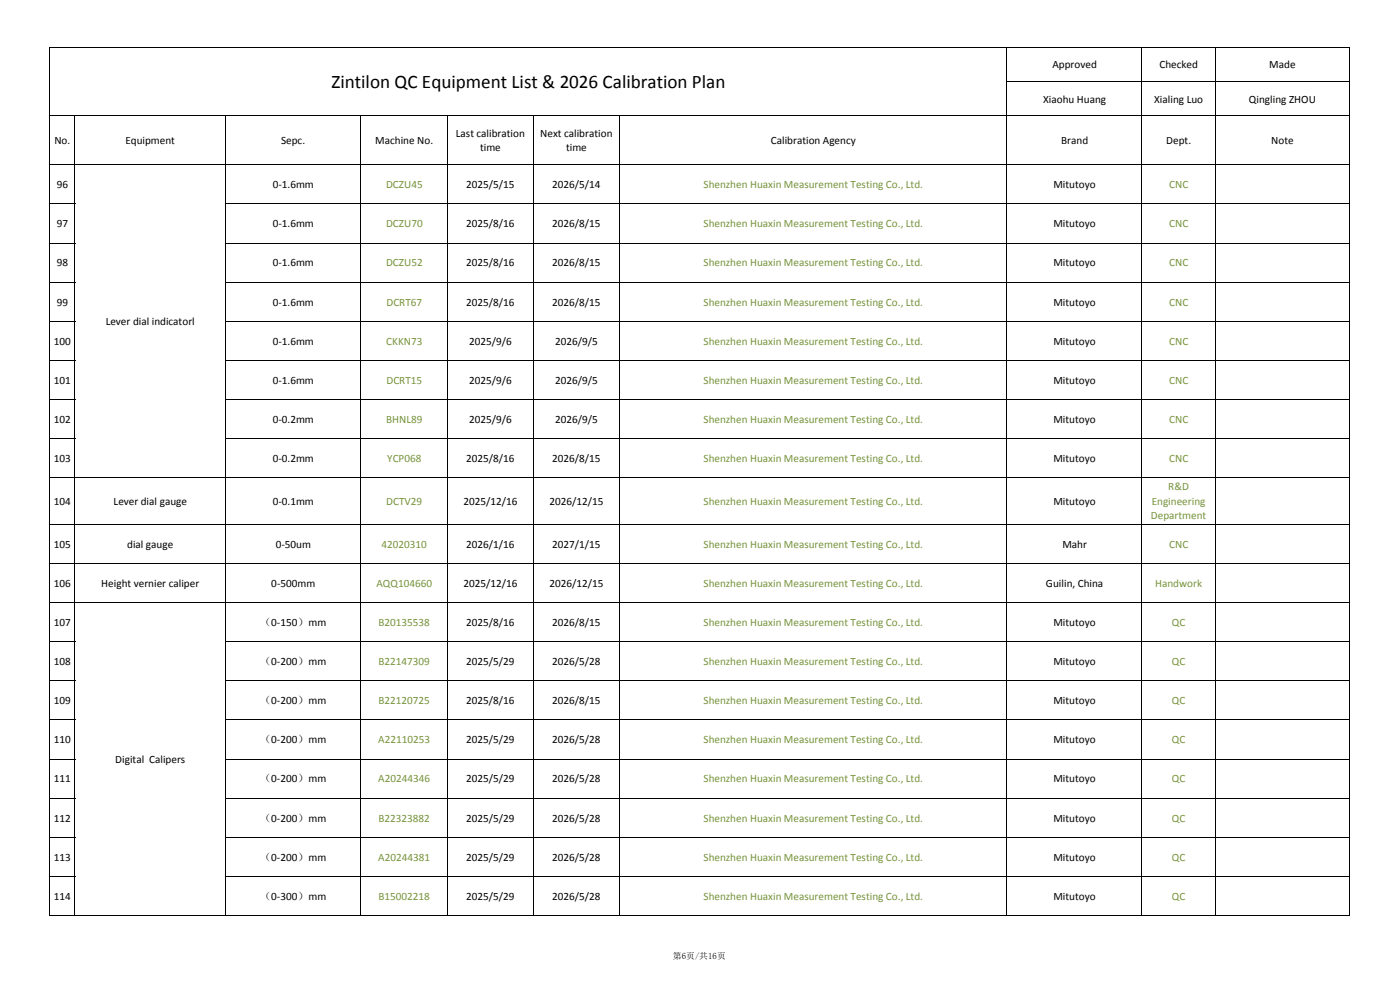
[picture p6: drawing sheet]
<svg xmlns="http://www.w3.org/2000/svg" width="297mm" height="210mm" viewBox="0 0 297 210" stroke-linecap="round" stroke-linejoin="round" font-family="sans-serif">
<defs><g id="words">
<text font-size="4.1" x="70.3" y="18.7">Zintilon QC Equipment List &amp; 2026 Calibration Plan</text>
<g font-size="2.4">
<text x="223.2" y="14.5">Approved</text>
<text x="246" y="14.5">Checked</text>
<text x="269.3" y="14.5">Made</text>
<text x="221.3" y="21.8">Xiaohu Huang</text>
<text x="244.8" y="21.8">Xialing Luo</text>
<text x="264.9" y="21.8">Qingling ZHOU</text>
<text x="96.7" y="29">Last calibration</text>
<text x="114.6" y="29">Next calibration</text>
<text x="11.5" y="30.6">No.</text>
<text x="26.6" y="30.6">Equipment</text>
<text x="59.6" y="30.6">Sepc.</text>
<text x="79.6" y="30.6">Machine No.</text>
<text x="101.8" y="32.1">time</text>
<text x="120.1" y="32.1">time</text>
<text x="163.5" y="30.6">Calibration Agency</text>
<text x="225.1" y="30.6">Brand</text>
<text x="247.4" y="30.6">Dept.</text>
<text x="269.7" y="30.6">Note</text>
<text x="12" y="39.9">96</text>
<text x="57.8" y="39.9">0-1.6mm</text>
<text x="98.9" y="39.9">2025/5/15</text>
<text x="117.2" y="39.9">2026/5/14</text>
<text x="223.5" y="39.9">Mitutoyo</text>
<text x="12" y="48.2">97</text>
<text x="57.8" y="48.2">0-1.6mm</text>
<text x="98.9" y="48.2">2025/8/16</text>
<text x="117.2" y="48.2">2026/8/15</text>
<text x="223.5" y="48.2">Mitutoyo</text>
<text x="12" y="56.5">98</text>
<text x="57.8" y="56.5">0-1.6mm</text>
<text x="98.9" y="56.5">2025/8/16</text>
<text x="117.2" y="56.5">2026/8/15</text>
<text x="223.5" y="56.5">Mitutoyo</text>
<text x="12" y="64.8">99</text>
<text x="57.8" y="64.8">0-1.6mm</text>
<text x="98.9" y="64.8">2025/8/16</text>
<text x="117.2" y="64.8">2026/8/15</text>
<text x="223.5" y="64.8">Mitutoyo</text>
<text x="22.4" y="69">Lever dial indicatorl</text>
<text x="11.5" y="73.1">100</text>
<text x="57.8" y="73.1">0-1.6mm</text>
<text x="99.5" y="73.1">2025/9/6</text>
<text x="117.8" y="73.1">2026/9/5</text>
<text x="223.5" y="73.1">Mitutoyo</text>
<text x="11.5" y="81.4">101</text>
<text x="57.8" y="81.4">0-1.6mm</text>
<text x="99.5" y="81.4">2025/9/6</text>
<text x="117.8" y="81.4">2026/9/5</text>
<text x="223.5" y="81.4">Mitutoyo</text>
<text x="11.5" y="89.7">102</text>
<text x="57.8" y="89.7">0-0.2mm</text>
<text x="99.5" y="89.7">2025/9/6</text>
<text x="117.8" y="89.7">2026/9/5</text>
<text x="223.5" y="89.7">Mitutoyo</text>
<text x="11.5" y="98">103</text>
<text x="57.8" y="98">0-0.2mm</text>
<text x="98.9" y="98">2025/8/16</text>
<text x="117.2" y="98">2026/8/15</text>
<text x="223.5" y="98">Mitutoyo</text>
<text x="11.5" y="107.1">104</text>
<text x="24.1" y="107.1">Lever dial gauge</text>
<text x="57.8" y="107.1">0-0.1mm</text>
<text x="98.3" y="107.1">2025/12/16</text>
<text x="116.6" y="107.1">2026/12/15</text>
<text x="223.5" y="107.1">Mitutoyo</text>
<text x="11.5" y="116.2">105</text>
<text x="27" y="116.2">dial gauge</text>
<text x="58.5" y="116.2">0-50um</text>
<text x="98.9" y="116.2">2026/1/16</text>
<text x="117.2" y="116.2">2027/1/15</text>
<text x="225.4" y="116.2">Mahr</text>
<text x="11.5" y="124.5">106</text>
<text x="21.5" y="124.5">Height vernier caliper</text>
<text x="57.6" y="124.5">0-500mm</text>
<text x="98.3" y="124.5">2025/12/16</text>
<text x="116.6" y="124.5">2026/12/15</text>
<text x="221.9" y="124.5">Guilin, China</text>
<text x="11.5" y="132.8">107</text>
<text x="55.2" y="132.8">（0-150）mm</text>
<text x="98.9" y="132.8">2025/8/16</text>
<text x="117.2" y="132.8">2026/8/15</text>
<text x="223.5" y="132.8">Mitutoyo</text>
<text x="11.5" y="141.1">108</text>
<text x="55.2" y="141.1">（0-200）mm</text>
<text x="98.9" y="141.1">2025/5/29</text>
<text x="117.2" y="141.1">2026/5/28</text>
<text x="223.5" y="141.1">Mitutoyo</text>
<text x="11.5" y="149.4">109</text>
<text x="55.2" y="149.4">（0-200）mm</text>
<text x="98.9" y="149.4">2025/8/16</text>
<text x="117.2" y="149.4">2026/8/15</text>
<text x="223.5" y="149.4">Mitutoyo</text>
<text x="11.5" y="157.7">110</text>
<text x="24.4" y="161.8">Digital Calipers</text>
<text x="55.2" y="157.7">（0-200）mm</text>
<text x="98.9" y="157.7">2025/5/29</text>
<text x="117.2" y="157.7">2026/5/28</text>
<text x="223.5" y="157.7">Mitutoyo</text>
<text x="11.5" y="166">111</text>
<text x="55.2" y="166">（0-200）mm</text>
<text x="98.9" y="166">2025/5/29</text>
<text x="117.2" y="166">2026/5/28</text>
<text x="223.5" y="166">Mitutoyo</text>
<text x="11.5" y="174.3">112</text>
<text x="55.2" y="174.3">（0-200）mm</text>
<text x="98.9" y="174.3">2025/5/29</text>
<text x="117.2" y="174.3">2026/5/28</text>
<text x="223.5" y="174.3">Mitutoyo</text>
<text x="11.5" y="182.5">113</text>
<text x="55.2" y="182.5">（0-200）mm</text>
<text x="98.9" y="182.5">2025/5/29</text>
<text x="117.2" y="182.5">2026/5/28</text>
<text x="223.5" y="182.5">Mitutoyo</text>
<text x="11.5" y="190.8">114</text>
<text x="55.2" y="190.8">（0-300）mm</text>
<text x="98.9" y="190.8">2025/5/29</text>
<text x="117.2" y="190.8">2026/5/28</text>
<text x="223.5" y="190.8">Mitutoyo</text>
</g>
<g font-size="2.4" fill="#76933c">
<text x="81.9" y="39.9">DCZU45</text>
<text x="149.2" y="39.9">Shenzhen Huaxin Measurement Testing Co., Ltd.</text>
<text x="248" y="39.9">CNC</text>
<text x="81.9" y="48.2">DCZU70</text>
<text x="149.2" y="48.2">Shenzhen Huaxin Measurement Testing Co., Ltd.</text>
<text x="248" y="48.2">CNC</text>
<text x="81.9" y="56.5">DCZU52</text>
<text x="149.2" y="56.5">Shenzhen Huaxin Measurement Testing Co., Ltd.</text>
<text x="248" y="56.5">CNC</text>
<text x="82" y="64.8">DCRT67</text>
<text x="149.2" y="64.8">Shenzhen Huaxin Measurement Testing Co., Ltd.</text>
<text x="248" y="64.8">CNC</text>
<text x="81.9" y="73.1">CKKN73</text>
<text x="149.2" y="73.1">Shenzhen Huaxin Measurement Testing Co., Ltd.</text>
<text x="248" y="73.1">CNC</text>
<text x="82" y="81.4">DCRT15</text>
<text x="149.2" y="81.4">Shenzhen Huaxin Measurement Testing Co., Ltd.</text>
<text x="248" y="81.4">CNC</text>
<text x="81.9" y="89.7">BHNL89</text>
<text x="149.2" y="89.7">Shenzhen Huaxin Measurement Testing Co., Ltd.</text>
<text x="248" y="89.7">CNC</text>
<text x="82.1" y="98">YCP068</text>
<text x="149.2" y="98">Shenzhen Huaxin Measurement Testing Co., Ltd.</text>
<text x="248" y="98">CNC</text>
<text x="81.9" y="107.1">DCTV29</text>
<text x="149.2" y="107.1">Shenzhen Huaxin Measurement Testing Co., Ltd.</text>
<text x="244.3" y="107.1">Engineering</text>
<text x="247.8" y="104">R&amp;D</text>
<text x="244.2" y="110.1">Department</text>
<text x="81" y="116.2">42020310</text>
<text x="149.2" y="116.2">Shenzhen Huaxin Measurement Testing Co., Ltd.</text>
<text x="248" y="116.2">CNC</text>
<text x="79.9" y="124.5">AQQ104660</text>
<text x="149.2" y="124.5">Shenzhen Huaxin Measurement Testing Co., Ltd.</text>
<text x="245" y="124.5">Handwork</text>
<text x="80.3" y="132.8">B20135538</text>
<text x="149.2" y="132.8">Shenzhen Huaxin Measurement Testing Co., Ltd.</text>
<text x="248.6" y="132.8">QC</text>
<text x="80.3" y="141.1">B22147309</text>
<text x="149.2" y="141.1">Shenzhen Huaxin Measurement Testing Co., Ltd.</text>
<text x="248.6" y="141.1">QC</text>
<text x="80.3" y="149.4">B22120725</text>
<text x="149.2" y="149.4">Shenzhen Huaxin Measurement Testing Co., Ltd.</text>
<text x="248.6" y="149.4">QC</text>
<text x="80.2" y="157.7">A22110253</text>
<text x="149.2" y="157.7">Shenzhen Huaxin Measurement Testing Co., Ltd.</text>
<text x="248.6" y="157.7">QC</text>
<text x="80.2" y="166">A20244346</text>
<text x="149.2" y="166">Shenzhen Huaxin Measurement Testing Co., Ltd.</text>
<text x="248.6" y="166">QC</text>
<text x="80.3" y="174.3">B22323882</text>
<text x="149.2" y="174.3">Shenzhen Huaxin Measurement Testing Co., Ltd.</text>
<text x="248.6" y="174.3">QC</text>
<text x="80.2" y="182.5">A20244381</text>
<text x="149.2" y="182.5">Shenzhen Huaxin Measurement Testing Co., Ltd.</text>
<text x="248.6" y="182.5">QC</text>
<text x="80.3" y="190.8">B15002218</text>
<text x="149.2" y="190.8">Shenzhen Huaxin Measurement Testing Co., Ltd.</text>
<text x="248.6" y="190.8">QC</text>
</g>
<text font-size="1.9" x="142.7" y="203.5">第6页/共16页</text>
</g></defs>
<g fill="none" stroke="#000" stroke-width=".21">
<path d="M10.4 10h275.9M10.5 9.9v184.4M213.5 17.3h72.8M213.6 9.9v184.4M242.2 9.9v184.4M257.7 9.9v184.4M286.2 9.9v184.4M10.4 24.6h275.9M10.4 35h275.9M15.9 24.5v169.8M47.8 24.5v169.8M76.5 24.5v169.8"/>
<path d="M94.8 24.5v169.8M113.1 24.5v169.8M131.3 24.5v169.8M10.4 43.3h5.5M10.4 51.6h5.5M10.4 59.9h5.5M47.7 43.3h238.6M47.7 51.6h238.6M47.7 59.9h238.6M10.4 68.2h5.5M10.4 76.5h5.5M47.7 68.2h238.6"/>
<path d="M47.7 76.5h238.6M10.4 84.8h5.5M10.4 93h5.5M47.7 84.8h238.6M47.7 93h238.6M10.4 101.3h275.9M10.4 111.2h275.9M10.4 119.5h275.9M10.4 127.8h275.9M10.4 136.1h5.5M47.7 136.1h238.6M10.4 144.4h5.5"/>
<path d="M10.4 152.7h5.5M47.7 144.4h238.6M47.7 152.7h238.6M10.4 161h5.5M10.4 169.3h5.5M10.4 177.6h5.5M47.7 161h238.6M47.7 169.3h238.6M47.7 177.6h238.6M10.4 185.9h5.5M10.4 194.2h275.9M47.7 185.9h238.6"/>
</g>
<use href="#words"/>
</svg>
